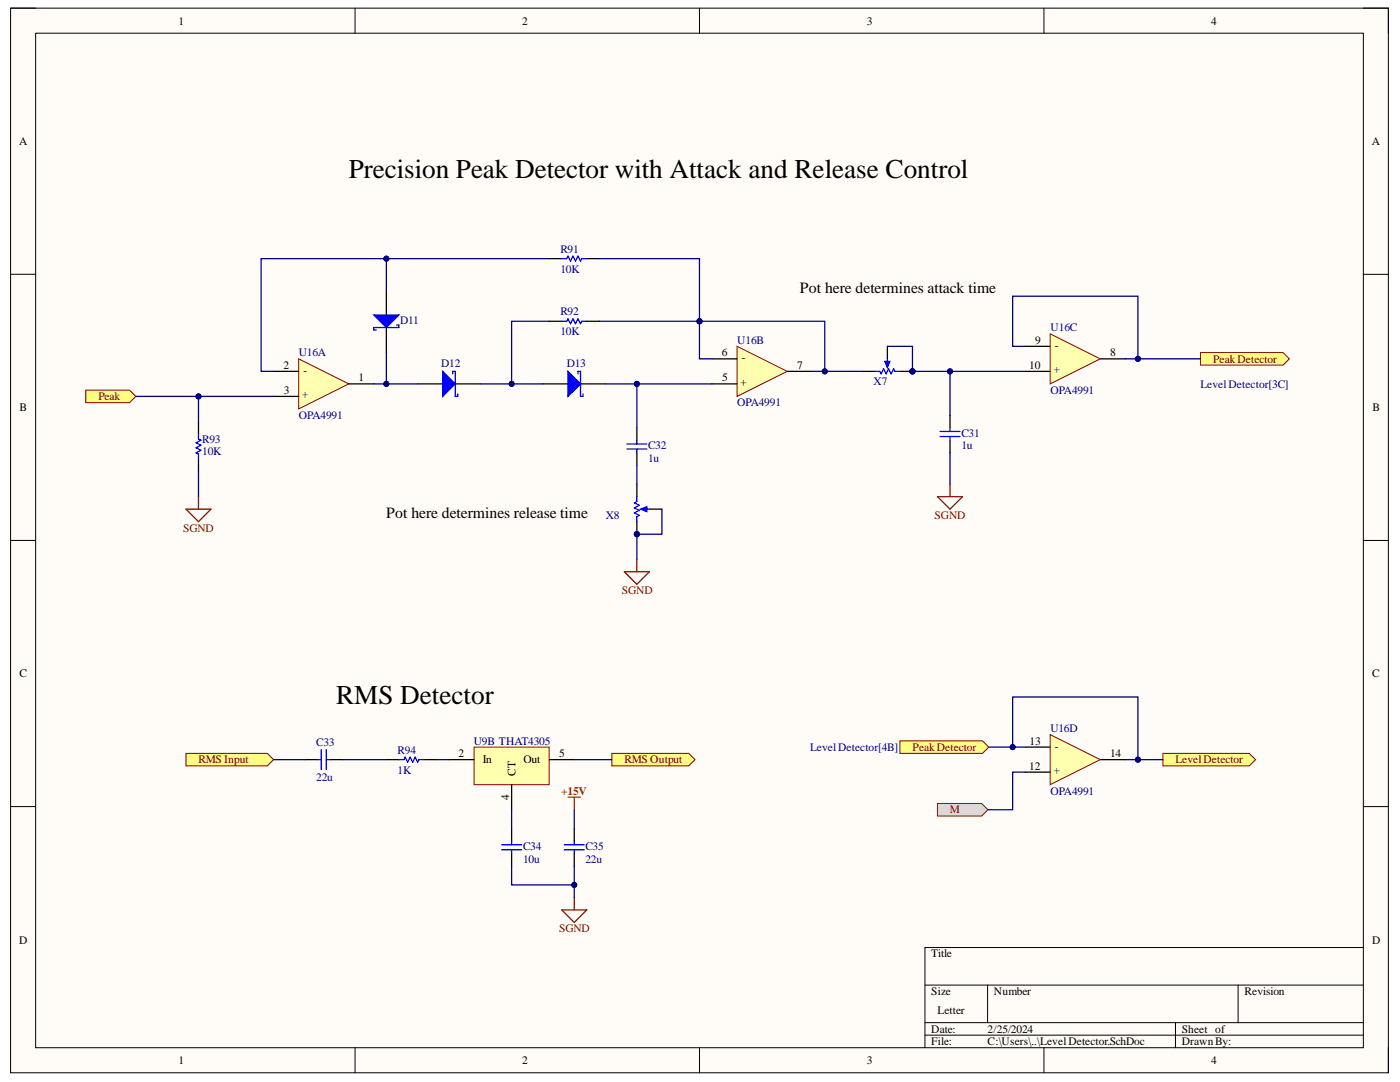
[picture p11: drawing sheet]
<svg xmlns="http://www.w3.org/2000/svg" width="279mm" height="216mm" viewBox="0 0 279 216" stroke-linecap="round" stroke-linejoin="round" font-family="sans-serif">
<defs><g id="words">
<g font-size="5.4">
<text x="69.6" y="35.4">Precision Peak Detector with Attack and Release Control</text>
<text x="67.1" y="140.4">RMS Detector</text>
</g>
<g font-size="3.1">
<text x="159.6" y="58.4">Pot here determines attack time</text>
<text x="77.1" y="103.4">Pot here determines release time</text>
</g>
<g font-size="2.3">
<text x="35.6" y="4.9">1</text>
<text x="104.2" y="4.9">2</text>
<text x="173" y="4.9">3</text>
<text x="241.7" y="4.9">4</text>
<text x="3.8" y="28.9">A</text>
<text x="273.7" y="28.9">A</text>
<text x="144.1" y="71.1">6</text>
<text x="148.8" y="71.1" transform="rotate(-180 148.8 71.1)">-</text>
<text x="206.6" y="68.6">9</text>
<text x="211.2" y="68.6" transform="rotate(-180 211.2 68.6)">-</text>
<text x="221.6" y="71.1">8</text>
<text x="56.6" y="73.6">2</text>
<text x="61.3" y="73.6" transform="rotate(-180 61.3 73.6)">-</text>
<text x="71.6" y="76.1">1</text>
<text x="144.1" y="76.1">5</text>
<text x="149.1" y="75.9" transform="rotate(-180 149.1 75.9)">+</text>
<text x="159.1" y="73.6">7</text>
<text x="205.4" y="73.6">10</text>
<text x="3.9" y="82">B</text>
<text x="56.7" y="78.6">3</text>
<text x="273.9" y="82">B</text>
<text x="3.9" y="135.2">C</text>
<text x="273.8" y="135.2">C</text>
<text x="205.5" y="148.6">13</text>
<text x="211.2" y="148.6" transform="rotate(-180 211.2 148.6)">-</text>
<text x="91.5" y="151.1">2</text>
<text x="96.4" y="152.3">In</text>
<text x="102.9" y="154.9" transform="rotate(-90 102.9 154.9)">CT</text>
<text x="104.5" y="152.3">Out</text>
<text x="111.6" y="151.1">5</text>
<text x="205.4" y="153.6">12</text>
<text x="221.6" y="151.1">14</text>
<text x="101.6" y="159.6" transform="rotate(-90 101.6 159.6)">4</text>
<text x="3.8" y="188.3">D</text>
<text x="185.9" y="191.1">Title</text>
<text x="273.8" y="188.3">D</text>
<text x="185.9" y="198.6">Size</text>
<text x="187.1" y="202.3">Letter</text>
<text x="198.4" y="198.6">Number</text>
<text x="248.4" y="198.6">Revision</text>
<text x="185.9" y="206">Date:</text>
<text x="185.9" y="208.6">File:</text>
<text x="197.1" y="206">2/25/2024</text>
<text x="197.1" y="208.6">C:\Users\..\LevelDetector.SchDoc</text>
<text x="235.8" y="206">Sheet of</text>
<text x="235.8" y="208.6">DrawnBy:</text>
<text x="35.6" y="212.3">1</text>
<text x="104.2" y="212.3">2</text>
<text x="173" y="212.3">3</text>
<text x="241.7" y="212.3">4</text>
</g>
<g font-size="2.3" fill="#000080">
<text x="111.8" y="50.4">R91</text>
<text x="111.8" y="54.4">10K</text>
<text x="79.9" y="64.6">D11</text>
<text x="111.8" y="62.8">R92</text>
<text x="59.6" y="71.1">U16A</text>
<text x="111.8" y="66.9">10K</text>
<text x="147.1" y="68.6">U16B</text>
<text x="209.6" y="66.1">U16C</text>
<text x="88.1" y="73.3">D12</text>
<text x="113.1" y="73.3">D13</text>
<text x="174.3" y="76.9">X7</text>
<text x="211.6" y="73.3" transform="rotate(-180 211.6 73.3)">+</text>
<text x="239.6" y="77.4">LevelDetector[3C]</text>
<text x="59.6" y="83.6">OPA4991</text>
<text x="61.6" y="78.3" transform="rotate(-180 61.6 78.3)">+</text>
<text x="147.1" y="81.1">OPA4991</text>
<text x="209.6" y="78.6">OPA4991</text>
<text x="40.4" y="88.4">R93</text>
<text x="129.3" y="89.6">C32</text>
<text x="191.9" y="89.6">1u</text>
<text x="191.9" y="87.1">C31</text>
<text x="40.4" y="90.8">10K</text>
<text x="129.3" y="92.1">1u</text>
<text x="120.9" y="103.6">X8</text>
<text x="63.1" y="148.9">C33</text>
<text x="94.6" y="148.6">U9B THAT4305</text>
<text x="161.7" y="149.9">LevelDetector[4B]</text>
<text x="209.6" y="146.1">U16D</text>
<text x="63.1" y="155.9">22u</text>
<text x="79.3" y="154.3">1K</text>
<text x="79.3" y="150.4">R94</text>
<text x="211.6" y="153.3" transform="rotate(-180 211.6 153.3)">+</text>
<text x="209.6" y="158.6">OPA4991</text>
<text x="104.4" y="172.1">10u</text>
<text x="104.4" y="169.6">C34</text>
<text x="116.8" y="172.1">22u</text>
<text x="116.8" y="169.6">C35</text>
</g>
<g font-size="2.3" fill="#800000">
<text x="242.1" y="72.4">PeakDetector</text>
<text x="19.6" y="79.8">Peak</text>
<text x="36.5" y="106.1">SGND</text>
<text x="186.5" y="103.6">SGND</text>
<text x="124.1" y="118.6">SGND</text>
<text x="182.1" y="149.9">PeakDetector</text>
<text x="39.6" y="152.3">RMS Input</text>
<text x="124.6" y="152.3">RMS Output</text>
<text x="234.6" y="152.3">LevelDetector</text>
<text x="189.6" y="162.3">M</text>
<text x="111.6" y="186.1">SGND</text>
</g>
<text font-size="2.3" fill="#f00" x="112" y="158.6">+15V</text>
</g></defs>
<path d="M2.1 1.6h275v212.5h-275z" fill-rule="evenodd" fill="#fffcf8"/>
<path d="M2.1 1.6h275v212.5h-275z" fill="none" stroke="#000" stroke-width=".2"/>
<path d="M7.1 6.6h265v202.5h-265z" fill-rule="evenodd" fill="#fffcf8"/>
<g fill="none" stroke="#000" stroke-width=".2">
<path d="M2.1 1.6h5M7.1 6.6h265v202.5h-265zM70.9 1.6v5M139.6 1.6v5M208.3 1.6v5M272.1 1.6h5v5M2.1 54.7h5M272.1 54.7h5M2.1 107.8h5M272.1 107.8h5M2.1 160.9h5M272.1 160.9h5"/>
<path d="M184.6 196.6h87.5M197.1 196.6v7.5M247.1 196.6v7.5M272.1 189.1h-87.5v20M70.9 209.1v5M139.6 209.1v5M184.6 204.1h87.5M184.6 206.6h87.5M208.3 209.1v5M234.6 204.1v5M277.1 209.1v5"/>
</g>
<path d="M94.6 149.1h15v7.5h-15z" fill-rule="evenodd" fill="#ffffb0"/>
<path d="M94.6 149.1h15v7.5h-15z" fill="none" stroke="#800000" stroke-width=".2"/>
<path d="M60.9 151.6h2.5M65.9 151.6h2.5M77.1 151.6h2.5M84.6 151.6h2.5M89.6 151.6h5M102.1 156.6v5M109.6 151.6h5M102.1 165.3v2.5M102.1 170.3v2.5M114.6 165.3v2.5M114.6 170.3v2.5" fill="none" stroke="#000" stroke-width=".25"/>
<g fill="none" stroke="#00f" stroke-width=".25">
<path d="M63.4 151.6h.7M64.1 149.6v4M65.1 151.6h.8M65.1 149.6v4M79.6 151.6h1l.3-.5 .5 1 .5-1 .5 1 .5-1 .5 1 .2-.5h1M100.1 168.6h4M100.1 169.6h4M102.1 167.8v.8M102.1 169.6v.7M112.6 168.6h4M112.6 169.6h4M114.6 167.8v.8"/>
<path d="M114.6 169.6v.7"/>
</g>
<path d="M113.4 159.1h2.5M114.6 159.1v2.5" fill="none" stroke="#f00" stroke-width=".25"/>
<path d="M114.6 179.1v2.5M112.1 181.6h5l-2.5 2.5z" fill="none" stroke="#800000" stroke-width=".25"/>
<path d="M122.1 150.3h15.4l1.2 1.3-1.2 1.2h-15.4z" fill-rule="evenodd" fill="#ffff80"/>
<path d="M122.1 150.3h15.4l1.2 1.3-1.2 1.2h-15.4z" fill="none" stroke="#800000" stroke-width=".2"/>
<path d="M37.1 150.3h16.3l1.2 1.3-1.2 1.2h-16.3z" fill-rule="evenodd" fill="#ffff80"/>
<path d="M37.1 150.3h16.3l1.2 1.3-1.2 1.2h-16.3z" fill="none" stroke="#800000" stroke-width=".2"/>
<path d="M59.6 71.6l10 5-10 5z" fill="#ffffb0"/>
<path d="M59.6 71.6l10 5-10 5z" fill="none" stroke="#800000" stroke-width=".2"/>
<path d="M54.6 79.1h5M54.6 74.1h5M69.6 76.6h5" fill="none" stroke="#000" stroke-width=".25"/>
<path d="M147.1 69.1l10 5-10 5z" fill="#ffffb0"/>
<path d="M147.1 69.1l10 5-10 5z" fill="none" stroke="#800000" stroke-width=".2"/>
<path d="M142.1 76.6h5M142.1 71.6h5M157.1 74.1h5M204.6 154.1h5M204.6 149.1h5M219.6 151.6h5" fill="none" stroke="#000" stroke-width=".25"/>
<path d="M209.6 146.6l10 5-10 5z" fill="#ffffb0"/>
<path d="M209.6 146.6l10 5-10 5z" fill="none" stroke="#800000" stroke-width=".2"/>
<path d="M83.4 76.6h5M90.9 76.6h5" fill="none" stroke="#000" stroke-width=".25"/>
<path d="M88.4 74.1l2.5 2.5-2.5 2.5z" fill="#00f"/>
<path d="M88.4 74.1l2.5 2.5-2.5 2.5zM90.4 74.6v-.5h.5v5h.5v-.5M39.6 86.6v1l.5 .2-1 .5 1 .5-1 .5 1 .5-1 .5 .5 .3v1M125.1 88.6h4M125.1 89.6h4M127.1 87.8v.8M127.1 89.6v.7" fill="none" stroke="#00f" stroke-width=".25"/>
<path d="M77.1 57.9v5M77.1 65.4v5M39.6 84.1v2.5M39.6 91.6v2.5M127.1 85.3v2.5M127.1 90.3v2.5" fill="none" stroke="#000" stroke-width=".25"/>
<path d="M124.6 114.1h5l-2.5 2.5zM127.1 111.6v2.5" fill="none" stroke="#800000" stroke-width=".25"/>
<path d="M74.6 62.9h5l-2.5 2.5z" fill="#00f"/>
<path d="M74.6 62.9h5l-2.5 2.5zM79.1 64.9h.5v.5h-5v.5h.5" fill="none" stroke="#00f" stroke-width=".25"/>
<path d="M39.6 99.1v2.5M37.1 101.6h5l-2.5 2.5z" fill="none" stroke="#800000" stroke-width=".25"/>
<path d="M17.1 77.9h8.8l1.2 1.2-1.2 1.3h-8.8z" fill-rule="evenodd" fill="#ffff80"/>
<path d="M17.1 77.9h8.8l1.2 1.2-1.2 1.3h-8.8z" fill="none" stroke="#800000" stroke-width=".2"/>
<circle cx="127.1" cy="106.6" r=".5" fill="#000080"/>
<circle cx="127.1" cy="106.6" r=".5" fill="none" stroke="#000080" stroke-width=".2"/>
<path d="M127.1 104.1v2.5" fill="none" stroke="#000" stroke-width=".25"/>
<circle cx="127.1" cy="106.6" r=".5" fill="#000080"/>
<circle cx="127.1" cy="106.6" r=".5" fill="none" stroke="#000080" stroke-width=".2"/>
<path d="M127.1 96.6v2.5" fill="none" stroke="#000" stroke-width=".25"/>
<path d="M128.4 101.6h1.2" fill="none" stroke="#00f" stroke-width=".25"/>
<path d="M127.8 101.6l1.3-.5v1z" fill="#00f"/>
<path d="M127.1 99.1v1l-.5 .2 1 .5-1 .5 1 .5-1 .5 1 .5-.5 .3v1M127.8 101.6l1.3-.5v1z" fill="none" stroke="#00f" stroke-width=".25"/>
<path d="M129.6 101.6h2.5" fill="none" stroke="#000" stroke-width=".25"/>
<path d="M239.6 70.4h16.5l1.2 1.2-1.2 1.2h-16.5z" fill-rule="evenodd" fill="#ffff80"/>
<path d="M239.6 70.4h16.5l1.2 1.2-1.2 1.2h-16.5z" fill="none" stroke="#800000" stroke-width=".2"/>
<circle cx="182.1" cy="74.1" r=".5" fill="#000080"/>
<circle cx="182.1" cy="74.1" r=".5" fill="none" stroke="#000080" stroke-width=".2"/>
<path d="M179.6 74.1h2.5" fill="none" stroke="#000" stroke-width=".25"/>
<circle cx="182.1" cy="74.1" r=".5" fill="#000080"/>
<circle cx="182.1" cy="74.1" r=".5" fill="none" stroke="#000080" stroke-width=".2"/>
<path d="M172.1 74.1h2.5" fill="none" stroke="#000" stroke-width=".25"/>
<path d="M177.1 71.6v1.2" fill="none" stroke="#00f" stroke-width=".25"/>
<path d="M176.6 72.1h1l-.5 1.3z" fill="#00f"/>
<path d="M174.6 74.1h1l.3 .5 .4-1 .5 1 .5-1 .5 1 .5-1 .3 .5h1M176.6 72.1h1l-.5 1.3z" fill="none" stroke="#00f" stroke-width=".25"/>
<path d="M108.4 76.6h5M115.9 76.6h4.9M177.1 69.1v2.5" fill="none" stroke="#000" stroke-width=".25"/>
<path d="M113.4 74.1l2.5 2.5-2.5 2.5z" fill="#00f"/>
<path d="M112.1 51.6h1l.3-.5 .5 1 .5-1 .5 1 .4-1 .6 1 .2-.5h1M112.1 64.1h1l.3-.5 .5 1 .5-1 .5 1 .4-1 .6 1 .2-.5h1M113.4 74.1l2.5 2.5-2.5 2.5zM115.3 74.6v-.5h.6v5h.4v-.5M187.6 86.1h4M187.6 87.1h4M189.6 85.3v.8M189.6 87.1v.8" fill="none" stroke="#00f" stroke-width=".25"/>
<path d="M109.6 51.6h2.5M117.1 51.6h2.5M109.6 64.1h2.5M117.1 64.1h2.5M204.6 74.1h5M204.6 69.1h5M219.6 71.6h5M189.6 82.9v2.4M189.6 87.9v2.4" fill="none" stroke="#000" stroke-width=".25"/>
<path d="M187.1 99.1h5l-2.5 2.5zM189.6 96.6v2.5" fill="none" stroke="#800000" stroke-width=".25"/>
<path d="M209.6 66.6l10 5-10 5z" fill="#ffffb0"/>
<path d="M209.6 66.6l10 5-10 5z" fill="none" stroke="#800000" stroke-width=".2"/>
<path d="M179.6 147.8h16.5l1.2 1.3-1.2 1.2h-16.5z" fill-rule="evenodd" fill="#ffff80"/>
<path d="M179.6 147.8h16.5l1.2 1.3-1.2 1.2h-16.5z" fill="none" stroke="#800000" stroke-width=".2"/>
<path d="M187.1 160.3h8.8l1.3 1.3-1.3 1.2h-8.8z" fill-rule="evenodd" fill="#d9ead3"/>
<path d="M187.1 160.3h8.8l1.3 1.3-1.3 1.2h-8.8z" fill="none" stroke="#800000" stroke-width=".2"/>
<path d="M232.1 150.3h17.2l1.3 1.3-1.3 1.2h-17.2z" fill-rule="evenodd" fill="#ffff80"/>
<path d="M232.1 150.3h17.2l1.3 1.3-1.3 1.2h-17.2z" fill="none" stroke="#800000" stroke-width=".2"/>
<path d="M102.1 172.8v3.8h12.5v-3.8M102.1 161.6v3.7M114.6 161.6v3.7" fill="none" stroke="#000080" stroke-width=".25"/>
<circle cx="114.6" cy="176.6" r=".5" fill="#000080"/>
<circle cx="114.6" cy="176.6" r=".5" fill="none" stroke="#000080" stroke-width=".2"/>
<path d="M114.6 176.6v2.5" fill="none" stroke="#000080" stroke-width=".25"/>
<circle cx="114.6" cy="176.6" r=".5" fill="#000080"/>
<circle cx="114.6" cy="176.6" r=".5" fill="none" stroke="#000080" stroke-width=".2"/>
<path d="M139.6 64.1h25v10h-2.5M54.6 151.6h6.3M68.4 151.6h8.7M87.1 151.6h2.5M114.6 151.6h7.5" fill="none" stroke="#000080" stroke-width=".25"/>
<circle cx="139.6" cy="64.1" r=".5" fill="#000080"/>
<circle cx="139.6" cy="64.1" r=".5" fill="none" stroke="#000080" stroke-width=".2"/>
<circle cx="164.6" cy="74.1" r=".5" fill="#000080"/>
<circle cx="164.6" cy="74.1" r=".5" fill="none" stroke="#000080" stroke-width=".2"/>
<path d="M77.1 70.4v6.2M127.1 92.8v3.8" fill="none" stroke="#000080" stroke-width=".25"/>
<circle cx="77.1" cy="76.6" r=".5" fill="#000080"/>
<circle cx="77.1" cy="76.6" r=".5" fill="none" stroke="#000080" stroke-width=".2"/>
<path d="M39.6 79.1v5" fill="none" stroke="#000080" stroke-width=".25"/>
<circle cx="39.6" cy="79.1" r=".5" fill="#000080"/>
<circle cx="39.6" cy="79.1" r=".5" fill="none" stroke="#000080" stroke-width=".2"/>
<path d="M77.1 57.9v-6.3h-25v22.5h2.5" fill="none" stroke="#000080" stroke-width=".25"/>
<circle cx="77.1" cy="51.6" r=".5" fill="#000080"/>
<circle cx="77.1" cy="51.6" r=".5" fill="none" stroke="#000080" stroke-width=".2"/>
<path d="M39.6 94.1v5M132.1 101.6v5h-5v5" fill="none" stroke="#000080" stroke-width=".25"/>
<circle cx="127.1" cy="106.6" r=".5" fill="#000080"/>
<circle cx="127.1" cy="106.6" r=".5" fill="none" stroke="#000080" stroke-width=".2"/>
<path d="M120.8 76.6h6.3v8.7" fill="none" stroke="#000080" stroke-width=".25"/>
<circle cx="127.1" cy="76.6" r=".5" fill="#000080"/>
<circle cx="127.1" cy="76.6" r=".5" fill="none" stroke="#000080" stroke-width=".2"/>
<path d="M127.1 76.6h15" fill="none" stroke="#000080" stroke-width=".25"/>
<circle cx="127.1" cy="76.6" r=".5" fill="#000080"/>
<circle cx="127.1" cy="76.6" r=".5" fill="none" stroke="#000080" stroke-width=".2"/>
<path d="M109.6 64.1h-7.5v12.5" fill="none" stroke="#000080" stroke-width=".25"/>
<circle cx="102.1" cy="76.6" r=".5" fill="#000080"/>
<circle cx="102.1" cy="76.6" r=".5" fill="none" stroke="#000080" stroke-width=".2"/>
<path d="M119.6 64.1h20" fill="none" stroke="#000080" stroke-width=".25"/>
<circle cx="139.6" cy="64.1" r=".5" fill="#000080"/>
<circle cx="139.6" cy="64.1" r=".5" fill="none" stroke="#000080" stroke-width=".2"/>
<path d="M77.1 51.6h32.5" fill="none" stroke="#000080" stroke-width=".25"/>
<circle cx="77.1" cy="51.6" r=".5" fill="#000080"/>
<circle cx="77.1" cy="51.6" r=".5" fill="none" stroke="#000080" stroke-width=".2"/>
<path d="M182.1 74.1h7.5v8.8" fill="none" stroke="#000080" stroke-width=".25"/>
<circle cx="182.1" cy="74.1" r=".5" fill="#000080"/>
<circle cx="182.1" cy="74.1" r=".5" fill="none" stroke="#000080" stroke-width=".2"/>
<circle cx="189.6" cy="74.1" r=".5" fill="#000080"/>
<circle cx="189.6" cy="74.1" r=".5" fill="none" stroke="#000080" stroke-width=".2"/>
<path d="M177.1 69.1h5v5" fill="none" stroke="#000080" stroke-width=".25"/>
<circle cx="182.1" cy="74.1" r=".5" fill="#000080"/>
<circle cx="182.1" cy="74.1" r=".5" fill="none" stroke="#000080" stroke-width=".2"/>
<path d="M204.6 69.1h-2.5v-10h25v12.5h-2.5M189.6 90.3v6.3" fill="none" stroke="#000080" stroke-width=".25"/>
<circle cx="227.1" cy="71.6" r=".5" fill="#000080"/>
<circle cx="227.1" cy="71.6" r=".5" fill="none" stroke="#000080" stroke-width=".2"/>
<path d="M227.1 71.6h12.5" fill="none" stroke="#000080" stroke-width=".25"/>
<circle cx="227.1" cy="71.6" r=".5" fill="#000080"/>
<circle cx="227.1" cy="71.6" r=".5" fill="none" stroke="#000080" stroke-width=".2"/>
<path d="M189.6 74.1h15" fill="none" stroke="#000080" stroke-width=".25"/>
<circle cx="189.6" cy="74.1" r=".5" fill="#000080"/>
<circle cx="189.6" cy="74.1" r=".5" fill="none" stroke="#000080" stroke-width=".2"/>
<path d="M164.6 74.1h7.5" fill="none" stroke="#000080" stroke-width=".25"/>
<circle cx="164.6" cy="74.1" r=".5" fill="#000080"/>
<circle cx="164.6" cy="74.1" r=".5" fill="none" stroke="#000080" stroke-width=".2"/>
<path d="M27.1 79.1h27.5" fill="none" stroke="#000080" stroke-width=".25"/>
<circle cx="39.6" cy="79.1" r=".5" fill="#000080"/>
<circle cx="39.6" cy="79.1" r=".5" fill="none" stroke="#000080" stroke-width=".2"/>
<path d="M74.6 76.6h8.8" fill="none" stroke="#000080" stroke-width=".25"/>
<circle cx="77.1" cy="76.6" r=".5" fill="#000080"/>
<circle cx="77.1" cy="76.6" r=".5" fill="none" stroke="#000080" stroke-width=".2"/>
<path d="M95.9 76.6h12.5" fill="none" stroke="#000080" stroke-width=".25"/>
<circle cx="102.1" cy="76.6" r=".5" fill="#000080"/>
<circle cx="102.1" cy="76.6" r=".5" fill="none" stroke="#000080" stroke-width=".2"/>
<path d="M119.6 51.6h20v20h2.5" fill="none" stroke="#000080" stroke-width=".25"/>
<circle cx="139.6" cy="64.1" r=".5" fill="#000080"/>
<circle cx="139.6" cy="64.1" r=".5" fill="none" stroke="#000080" stroke-width=".2"/>
<path d="M224.6 151.6h7.5" fill="none" stroke="#000080" stroke-width=".25"/>
<circle cx="227.1" cy="151.6" r=".5" fill="#000080"/>
<circle cx="227.1" cy="151.6" r=".5" fill="none" stroke="#000080" stroke-width=".2"/>
<path d="M197.3 149.1h7.3" fill="none" stroke="#000080" stroke-width=".25"/>
<circle cx="202.1" cy="149.1" r=".5" fill="#000080"/>
<circle cx="202.1" cy="149.1" r=".5" fill="none" stroke="#000080" stroke-width=".2"/>
<path d="M202.1 149.1v-10h25v12.5M204.6 154.1h-2.5v7.5h-4.9" fill="none" stroke="#000080" stroke-width=".25"/>
<circle cx="202.1" cy="149.1" r=".5" fill="#000080"/>
<circle cx="202.1" cy="149.1" r=".5" fill="none" stroke="#000080" stroke-width=".2"/>
<circle cx="227.1" cy="151.6" r=".5" fill="#000080"/>
<circle cx="227.1" cy="151.6" r=".5" fill="none" stroke="#000080" stroke-width=".2"/>
<use href="#words"/>
</svg>
